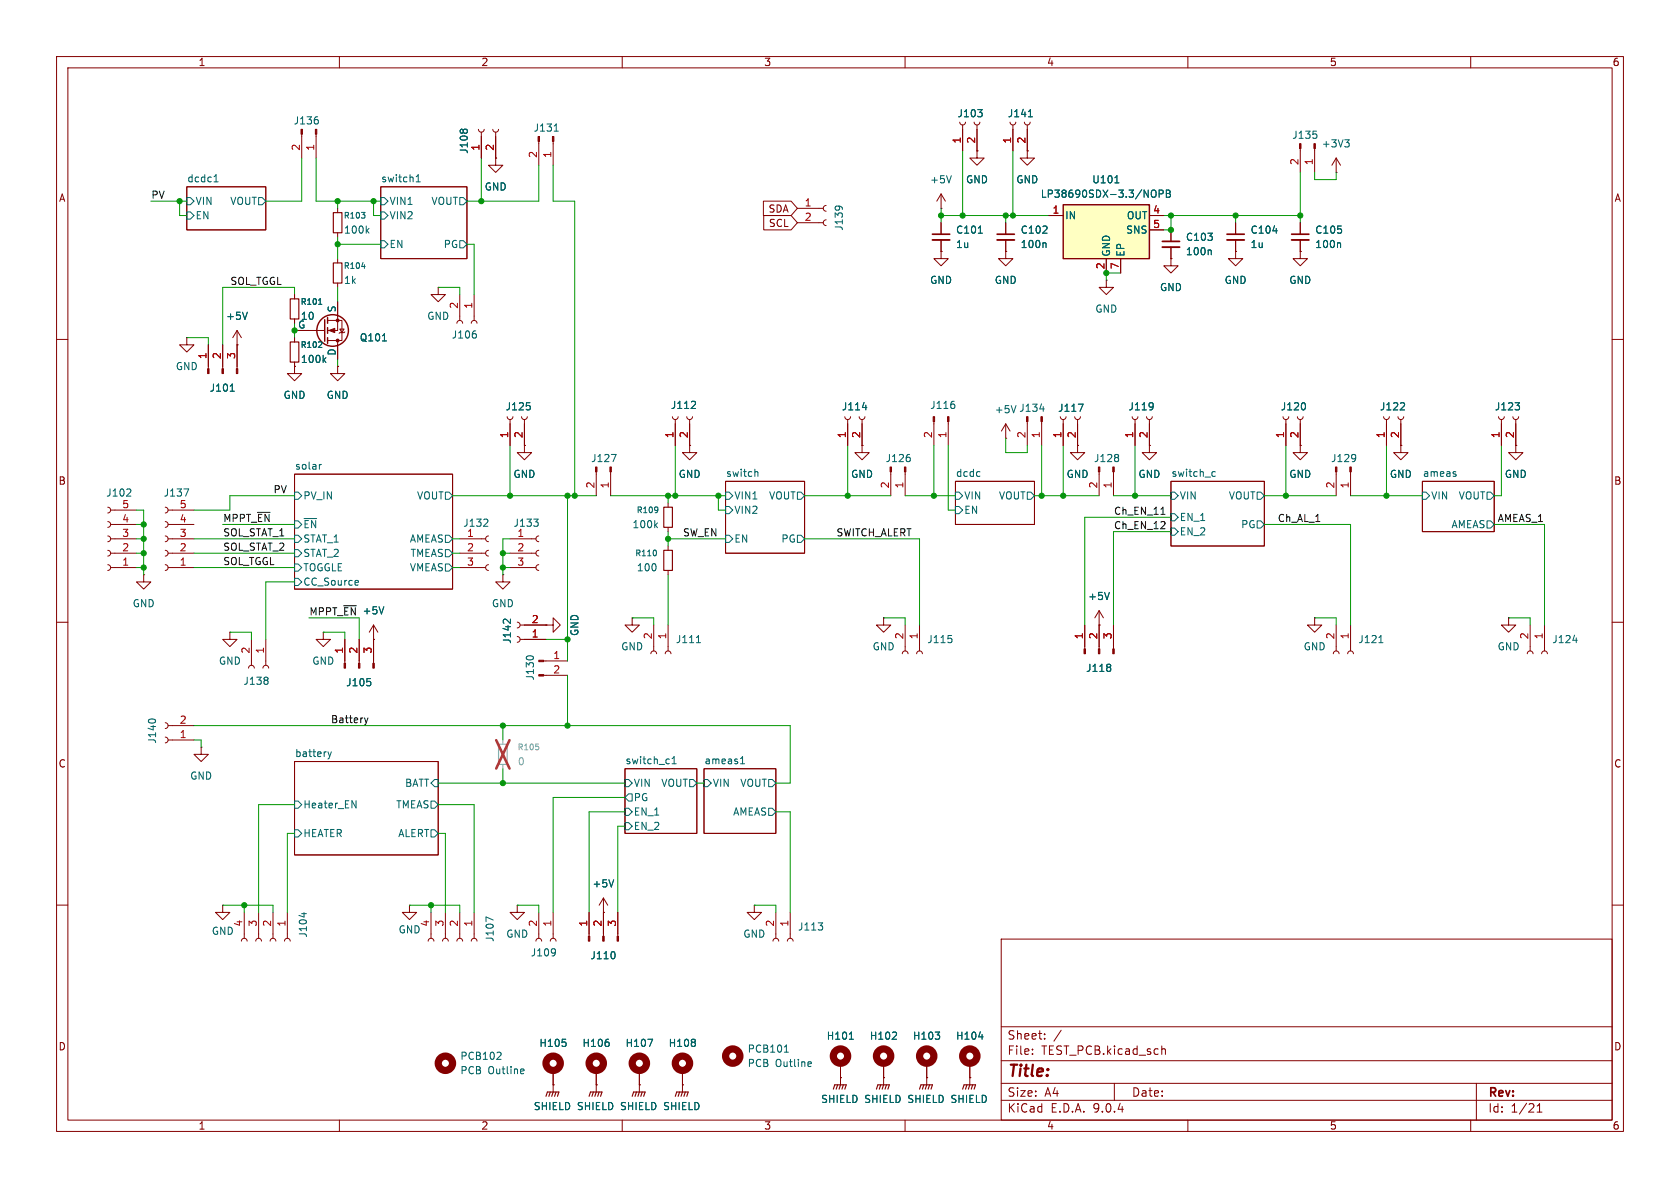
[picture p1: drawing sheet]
<svg xmlns="http://www.w3.org/2000/svg" width="297mm" height="210mm" viewBox="0 0 297 210" stroke-linecap="round" stroke-linejoin="round" font-family="sans-serif">
<defs><g id="words">
<text font-size="2.8" fill="#840000" x="178" y="190.9">Title:</text>
<g font-size="2.1" fill="#840000">
<text x="178" y="184">Sheet:</text>
<text x="178" y="186.7">File:</text>
<text x="184.1" y="186.7">TEST_PCB.kicad_sch</text>
<text x="178" y="196.9">KiCad</text>
<text x="178" y="194.1">Size:</text>
<text x="184.7" y="194.1">A4</text>
<text x="185.7" y="196.9">E.D.A.</text>
<text x="193.3" y="196.9">9.0.4</text>
<text x="200" y="194.1">Date:</text>
<text x="263" y="194.3">Rev:</text>
<text x="263" y="196.9">Id:</text>
<text x="267.1" y="196.9">1/21</text>
</g>
<g font-size="1.8" fill="#840000">
<text x="35" y="11.9">1</text>
<text x="85" y="11.9">2</text>
<text x="135" y="11.9">3</text>
<text x="185" y="11.9">4</text>
<text x="235" y="11.9">5</text>
<text x="285" y="11.9">6</text>
<text x="10.3" y="35.9">A</text>
<text x="285.3" y="35.9">A</text>
<text x="135.8" y="37.8">SDA</text>
<text x="135.8" y="40.3">SCL</text>
<text x="52.6" y="58.2">G</text>
<text x="10.3" y="85.9">B</text>
<text x="285.3" y="85.9">B</text>
<text x="10.3" y="135.9">C</text>
<text x="285.3" y="135.9">C</text>
<text x="10.3" y="185.9">D</text>
<text x="285.3" y="185.9">D</text>
<text x="35" y="199.9">1</text>
<text x="85" y="199.9">2</text>
<text x="135" y="199.9">3</text>
<text x="185" y="199.9">4</text>
<text x="235" y="199.9">5</text>
<text x="285" y="199.9">6</text>
</g>
<g font-size="1.8" fill="#006464">
<text x="51.8" y="22.2">J136</text>
<text x="94.2" y="23.5">J131</text>
<text x="169.2" y="20.9">J103</text>
<text x="178.1" y="20.9">J141</text>
<text x="82.9" y="27.3" transform="rotate(-90 82.9 27.3)">J108</text>
<text x="228.4" y="24.7">J135</text>
<text x="233.6" y="26.3">+3V3</text>
<text x="33" y="32.3">dcdc1</text>
<text x="67.3" y="32.3">switch1</text>
<text x="85.6" y="33.9">GND</text>
<text x="164.3" y="32.6">+5V</text>
<text x="170.7" y="32.6">GND</text>
<text x="179.6" y="32.6">GND</text>
<text x="183.9" y="35.2">LP38690SDX-3.3/NOPB</text>
<text x="193" y="32.6">U101</text>
<text x="34.5" y="39">EN</text>
<text x="34.5" y="36.4">VIN</text>
<text x="40.6" y="36.4">VOUT</text>
<text x="60.7" y="41.5">100k</text>
<text x="68.8" y="36.4">VIN1</text>
<text x="68.8" y="39">VIN2</text>
<text x="76.2" y="36.4">VOUT</text>
<text x="149.2" y="40.9" transform="rotate(-90 149.2 40.9)">J139</text>
<text x="168.9" y="41.5">C101</text>
<text x="180.3" y="41.5">C102</text>
<text x="188.2" y="39">IN</text>
<text x="199" y="41.5">SNS</text>
<text x="199.1" y="39">OUT</text>
<text x="221" y="41.5">C104</text>
<text x="232.4" y="41.5">C105</text>
<text x="68.8" y="44">EN</text>
<text x="78.3" y="44">PG</text>
<text x="168.9" y="44">1u</text>
<text x="180.3" y="44">100n</text>
<text x="196.4" y="45.5" transform="rotate(-90 196.4 45.5)">GND</text>
<text x="199" y="45.5" transform="rotate(-90 199 45.5)">EP</text>
<text x="209.6" y="42.8">C103</text>
<text x="209.6" y="45.3">100n</text>
<text x="221" y="44">1u</text>
<text x="232.4" y="44">100n</text>
<text x="60.7" y="50.4">1k</text>
<text x="164.3" y="50.4">GND</text>
<text x="175.8" y="50.4">GND</text>
<text x="205" y="51.7">GND</text>
<text x="216.4" y="50.4">GND</text>
<text x="227.8" y="50.4">GND</text>
<text x="39.9" y="56.7">+5V</text>
<text x="53.1" y="56.7">10</text>
<text x="59.4" y="55.3" transform="rotate(-90 59.4 55.3)">S</text>
<text x="75.4" y="56.7">GND</text>
<text x="193.5" y="55.5">GND</text>
<text x="31" y="65.6">GND</text>
<text x="53.1" y="64.4">100k</text>
<text x="59.4" y="63" transform="rotate(-90 59.4 63)">D</text>
<text x="63.5" y="60.6">Q101</text>
<text x="79.8" y="60">J106</text>
<text x="37" y="69.4">J101</text>
<text x="50" y="70.7">GND</text>
<text x="57.7" y="70.7">GND</text>
<text x="89.3" y="72.7">J125</text>
<text x="118.5" y="72.5">J112</text>
<text x="148.7" y="72.7">J114</text>
<text x="164.3" y="72.5">J116</text>
<text x="175.8" y="73.3">+5V J134</text>
<text x="187" y="73">J117</text>
<text x="199.4" y="72.7">J119</text>
<text x="226.3" y="72.7">J120</text>
<text x="243.9" y="72.7">J122</text>
<text x="264.2" y="72.7">J123</text>
<text x="52.1" y="83.1">solar</text>
<text x="104.4" y="81.9">J127</text>
<text x="156.5" y="81.9">J126</text>
<text x="193.3" y="81.9">J128</text>
<text x="235.2" y="81.9">J129</text>
<text x="18.7" y="88">J102</text>
<text x="28.8" y="88">J137</text>
<text x="53.5" y="88.5">PV_IN</text>
<text x="73.6" y="88.5">VOUT</text>
<text x="90.7" y="84.7">GND</text>
<text x="119.9" y="84.7">GND</text>
<text x="128.3" y="84.4">switch</text>
<text x="129.7" y="88.5">VIN1</text>
<text x="135.9" y="88.5">VOUT</text>
<text x="150.4" y="84.7">GND</text>
<text x="168.9" y="84.4">dcdc</text>
<text x="170.4" y="88.5">VIN</text>
<text x="176.5" y="88.5">VOUT</text>
<text x="188.5" y="84.7">GND</text>
<text x="201.2" y="84.7">GND</text>
<text x="207" y="84.4">switch_c</text>
<text x="208.5" y="88.5">VIN</text>
<text x="217.1" y="88.5">VOUT</text>
<text x="227.8" y="84.7">GND</text>
<text x="245.6" y="84.7">GND</text>
<text x="251.5" y="84.4">ameas</text>
<text x="252.9" y="88.5">VIN</text>
<text x="257.8" y="88.5">VOUT</text>
<text x="265.9" y="84.7">GND</text>
<text x="53.5" y="93.6">~{EN}</text>
<text x="81.8" y="93.3">J132</text>
<text x="90.7" y="93.3">J133</text>
<text x="111.7" y="93.6">100k</text>
<text x="129.7" y="91">VIN2</text>
<text x="170.4" y="91">EN</text>
<text x="208.5" y="92.3">EN_1</text>
<text x="208.5" y="94.8">EN_2</text>
<text x="219.3" y="93.6">PG</text>
<text x="256.5" y="93.6">AMEAS</text>
<text x="53.5" y="96.1">STAT_1</text>
<text x="53.5" y="98.7">STAT_2</text>
<text x="53.5" y="101.2">TOGGLE</text>
<text x="72.4" y="96.1">AMEAS</text>
<text x="72.4" y="101.2">VMEAS</text>
<text x="72.5" y="98.7">TMEAS</text>
<text x="112.5" y="101.2">100</text>
<text x="129.7" y="96.1">EN</text>
<text x="138" y="96.1">PG</text>
<text x="23.4" y="107.5">GND</text>
<text x="53.5" y="103.7">CC_Source</text>
<text x="86.9" y="107.5">GND</text>
<text x="192.3" y="106.3">+5V</text>
<text x="64" y="108.8">+5V</text>
<text x="90.5" y="113.9" transform="rotate(-90 90.5 113.9)">J142</text>
<text x="102.5" y="112.5" transform="rotate(-90 102.5 112.5)">GND</text>
<text x="119.4" y="113.9">J111</text>
<text x="163.8" y="113.9">J115</text>
<text x="240" y="113.9">J121</text>
<text x="274.3" y="113.9">J124</text>
<text x="38.6" y="117.7">GND</text>
<text x="55.1" y="117.7">GND</text>
<text x="109.7" y="115.2">GND</text>
<text x="154.2" y="115.2">GND</text>
<text x="191.9" y="119">J118</text>
<text x="230.4" y="115.2">GND</text>
<text x="264.7" y="115.2">GND</text>
<text x="42.9" y="121.3">J138</text>
<text x="61.1" y="121.5">J105</text>
<text x="94.6" y="120.4" transform="rotate(-90 94.6 120.4)">J130</text>
<text x="27.8" y="131.6" transform="rotate(-90 27.8 131.6)">J140</text>
<text x="52.1" y="133.9">battery</text>
<text x="110.5" y="135.2">switch_c1</text>
<text x="124.5" y="135.2">ameas1</text>
<text x="33.5" y="138">GND</text>
<text x="53.5" y="143.1">Heater_EN</text>
<text x="69.9" y="143.1">TMEAS</text>
<text x="71.5" y="139.3">BATT</text>
<text x="112" y="139.3">VIN</text>
<text x="112" y="141.8">PG</text>
<text x="116.8" y="139.3">VOUT</text>
<text x="125.9" y="139.3">VIN</text>
<text x="130.8" y="139.3">VOUT</text>
<text x="53.5" y="148.2">HEATER</text>
<text x="70.3" y="148.2">ALERT</text>
<text x="112" y="144.4">EN_1</text>
<text x="112" y="146.9">EN_2</text>
<text x="129.5" y="144.4">AMEAS</text>
<text x="104.6" y="157.1">+5V</text>
<text x="37.3" y="165.5">GND</text>
<text x="54.5" y="165.8" transform="rotate(-90 54.5 165.8)">J104</text>
<text x="70.4" y="165.2">GND</text>
<text x="87.5" y="166.6" transform="rotate(-90 87.5 166.6)">J107</text>
<text x="89.4" y="166">GND</text>
<text x="131.3" y="166">GND</text>
<text x="141" y="164.7">J113</text>
<text x="93.7" y="169.3">J109</text>
<text x="104.3" y="169.8">J110</text>
<text x="95.3" y="185.3">H105</text>
<text x="102.9" y="185.3">H106</text>
<text x="110.5" y="185.3">H107</text>
<text x="118.1" y="185.3">H108</text>
<text x="146.1" y="184">H101</text>
<text x="153.7" y="184">H102</text>
<text x="161.3" y="184">H103</text>
<text x="168.9" y="184">H104</text>
<text x="81.3" y="187.6">PCB102</text>
<text x="81.3" y="190.1">PCB</text>
<text x="86.3" y="190.1">Outline</text>
<text x="132.1" y="186.3">PCB101</text>
<text x="132.1" y="188.8">PCB</text>
<text x="137.1" y="188.8">Outline</text>
<text x="94.3" y="196.4">SHIELD SHIELD SHIELD SHIELD</text>
<text x="145.1" y="195.2">SHIELD SHIELD SHIELD SHIELD</text>
</g>
<g font-size="1.8" fill="#a90000">
<text x="53.1" y="26.7" transform="rotate(-90 53.1 26.7)">2</text>
<text x="55.6" y="26.7" transform="rotate(-90 55.6 26.7)">1</text>
<text x="84.8" y="26.7" transform="rotate(-90 84.8 26.7)">1</text>
<text x="87.4" y="26.7" transform="rotate(-90 87.4 26.7)">2</text>
<text x="95" y="28" transform="rotate(-90 95 28)">2</text>
<text x="97.5" y="28" transform="rotate(-90 97.5 28)">1</text>
<text x="169.9" y="25.5" transform="rotate(-90 169.9 25.5)">1</text>
<text x="172.5" y="25.5" transform="rotate(-90 172.5 25.5)">2</text>
<text x="178.8" y="25.5" transform="rotate(-90 178.8 25.5)">1</text>
<text x="181.4" y="25.5" transform="rotate(-90 181.4 25.5)">2</text>
<text x="229.6" y="29.3" transform="rotate(-90 229.6 29.3)">2</text>
<text x="232.2" y="29.3" transform="rotate(-90 232.2 29.3)">1</text>
<text x="142.2" y="36.6">1</text>
<text x="142.2" y="39.1">2</text>
<text x="186" y="37.8">1</text>
<text x="203.8" y="37.8">4</text>
<text x="203.8" y="40.4">5</text>
<text x="195.3" y="47.7" transform="rotate(-90 195.3 47.7)">2</text>
<text x="197.9" y="47.7" transform="rotate(-90 197.9 47.7)">7</text>
<text x="81" y="54.7" transform="rotate(-90 81 54.7)">2</text>
<text x="83.6" y="54.7" transform="rotate(-90 83.6 54.7)">1</text>
<text x="36.6" y="63.6" transform="rotate(-90 36.6 63.6)">1</text>
<text x="39.1" y="63.6" transform="rotate(-90 39.1 63.6)">2</text>
<text x="41.7" y="63.6" transform="rotate(-90 41.7 63.6)">3</text>
<text x="89.9" y="77.5" transform="rotate(-90 89.9 77.5)">1</text>
<text x="92.5" y="77.5" transform="rotate(-90 92.5 77.5)">2</text>
<text x="119.1" y="77.5" transform="rotate(-90 119.1 77.5)">1</text>
<text x="121.7" y="77.5" transform="rotate(-90 121.7 77.5)">2</text>
<text x="149.6" y="77.5" transform="rotate(-90 149.6 77.5)">1</text>
<text x="152.1" y="77.5" transform="rotate(-90 152.1 77.5)">2</text>
<text x="164.8" y="77.5" transform="rotate(-90 164.8 77.5)">2</text>
<text x="167.4" y="77.5" transform="rotate(-90 167.4 77.5)">1</text>
<text x="181.4" y="77.5" transform="rotate(-90 181.4 77.5)">2</text>
<text x="183.9" y="77.5" transform="rotate(-90 183.9 77.5)">1</text>
<text x="187.7" y="77.5" transform="rotate(-90 187.7 77.5)">1</text>
<text x="190.2" y="77.5" transform="rotate(-90 190.2 77.5)">2</text>
<text x="200.4" y="77.5" transform="rotate(-90 200.4 77.5)">1</text>
<text x="202.9" y="77.5" transform="rotate(-90 202.9 77.5)">2</text>
<text x="227.1" y="77.5" transform="rotate(-90 227.1 77.5)">1</text>
<text x="229.6" y="77.5" transform="rotate(-90 229.6 77.5)">2</text>
<text x="244.9" y="77.5" transform="rotate(-90 244.9 77.5)">1</text>
<text x="247.4" y="77.5" transform="rotate(-90 247.4 77.5)">2</text>
<text x="265.2" y="77.5" transform="rotate(-90 265.2 77.5)">1</text>
<text x="267.7" y="77.5" transform="rotate(-90 267.7 77.5)">2</text>
<text x="21.5" y="89.9">5</text>
<text x="31.7" y="89.9">5</text>
<text x="105.2" y="86.4" transform="rotate(-90 105.2 86.4)">2</text>
<text x="107.7" y="86.4" transform="rotate(-90 107.7 86.4)">1</text>
<text x="157.2" y="86.4" transform="rotate(-90 157.2 86.4)">2</text>
<text x="159.8" y="86.4" transform="rotate(-90 159.8 86.4)">1</text>
<text x="194.1" y="86.4" transform="rotate(-90 194.1 86.4)">2</text>
<text x="196.6" y="86.4" transform="rotate(-90 196.6 86.4)">1</text>
<text x="236" y="86.4" transform="rotate(-90 236 86.4)">2</text>
<text x="238.5" y="86.4" transform="rotate(-90 238.5 86.4)">1</text>
<text x="21.5" y="95">3</text>
<text x="21.5" y="92.5">4</text>
<text x="31.7" y="95">3</text>
<text x="31.7" y="92.5">4</text>
<text x="82.5" y="95">1</text>
<text x="91.4" y="95">1</text>
<text x="21.5" y="100.1">1</text>
<text x="21.5" y="97.5">2</text>
<text x="31.7" y="100.1">1</text>
<text x="31.7" y="97.5">2</text>
<text x="82.5" y="97.5">2</text>
<text x="82.5" y="100.1">3</text>
<text x="91.4" y="97.5">2</text>
<text x="91.4" y="100.1">3</text>
<text x="93.9" y="112.8">1</text>
<text x="93.9" y="110.2">2</text>
<text x="115.3" y="113.1" transform="rotate(-90 115.3 113.1)">2</text>
<text x="117.9" y="113.1" transform="rotate(-90 117.9 113.1)">1</text>
<text x="159.8" y="113.1" transform="rotate(-90 159.8 113.1)">2</text>
<text x="162.3" y="113.1" transform="rotate(-90 162.3 113.1)">1</text>
<text x="191.5" y="113.1" transform="rotate(-90 191.5 113.1)">1</text>
<text x="194.1" y="113.1" transform="rotate(-90 194.1 113.1)">2</text>
<text x="196.6" y="113.1" transform="rotate(-90 196.6 113.1)">3</text>
<text x="236" y="113.1" transform="rotate(-90 236 113.1)">2</text>
<text x="238.5" y="113.1" transform="rotate(-90 238.5 113.1)">1</text>
<text x="270.3" y="113.1" transform="rotate(-90 270.3 113.1)">2</text>
<text x="272.8" y="113.1" transform="rotate(-90 272.8 113.1)">1</text>
<text x="44.2" y="115.6" transform="rotate(-90 44.2 115.6)">2</text>
<text x="46.7" y="115.6" transform="rotate(-90 46.7 115.6)">1</text>
<text x="60.7" y="115.6" transform="rotate(-90 60.7 115.6)">1</text>
<text x="63.2" y="115.6" transform="rotate(-90 63.2 115.6)">2</text>
<text x="65.8" y="115.6" transform="rotate(-90 65.8 115.6)">3</text>
<text x="97.7" y="116.6">1</text>
<text x="97.7" y="119.1">2</text>
<text x="31.7" y="130.6">1</text>
<text x="31.7" y="128">2</text>
<text x="42.9" y="163.9" transform="rotate(-90 42.9 163.9)">4</text>
<text x="45.5" y="163.9" transform="rotate(-90 45.5 163.9)">3</text>
<text x="48" y="163.9" transform="rotate(-90 48 163.9)">2</text>
<text x="50.5" y="163.9" transform="rotate(-90 50.5 163.9)">1</text>
<text x="75.9" y="163.9" transform="rotate(-90 75.9 163.9)">4</text>
<text x="78.5" y="163.9" transform="rotate(-90 78.5 163.9)">3</text>
<text x="81" y="163.9" transform="rotate(-90 81 163.9)">2</text>
<text x="83.6" y="163.9" transform="rotate(-90 83.6 163.9)">1</text>
<text x="95" y="163.9" transform="rotate(-90 95 163.9)">2</text>
<text x="97.5" y="163.9" transform="rotate(-90 97.5 163.9)">1</text>
<text x="103.9" y="163.9" transform="rotate(-90 103.9 163.9)">1</text>
<text x="106.4" y="163.9" transform="rotate(-90 106.4 163.9)">2</text>
<text x="109" y="163.9" transform="rotate(-90 109 163.9)">3</text>
<text x="136.9" y="163.9" transform="rotate(-90 136.9 163.9)">2</text>
<text x="139.4" y="163.9" transform="rotate(-90 139.4 163.9)">1</text>
</g>
<g font-size="1.8" fill="#0f0f0f">
<text x="26.7" y="35.2">PV</text>
<text x="40.6" y="50.5">SOL_TGGL</text>
<text x="48.3" y="87.3">PV</text>
<text x="39.4" y="92.4">MPPT_~{EN}</text>
<text x="39.4" y="94.9">SOL_STAT_1</text>
<text x="120.6" y="94.9">SW_EN</text>
<text x="147.8" y="94.9">SWITCH_ALERT</text>
<text x="196.8" y="93.6">Ch_EN_12</text>
<text x="196.8" y="91.1">Ch_EN_11</text>
<text x="225.8" y="92.4">Ch_AL_1</text>
<text x="264.7" y="92.4">AMEAS_1</text>
<text x="39.4" y="97.4">SOL_STAT_2</text>
<text x="39.4" y="100">SOL_TGGL</text>
<text x="54.6" y="108.9">MPPT_~{EN}</text>
<text x="58.4" y="127.9">Battery</text>
</g>
<text font-size="1.8" fill="#989898" x="91.4" y="135.5">0</text>
<g font-size="1.4" fill="#006464">
<text x="60.7" y="38.8">R103</text>
<text x="60.7" y="47.7">R104</text>
<text x="53" y="54.1">R101</text>
<text x="53" y="61.7">R102</text>
<text x="112.5" y="90.9">R109</text>
<text x="112.2" y="98.5">R110</text>
</g>
<text font-size="1.4" fill="#989898" x="91.4" y="132.8">R105</text>
</g></defs>
<g fill="none" stroke="#840000" stroke-width=".18">
<path d="M10 10h277v190h-277zM12 12h273v186h-273zM60 10v2M110 10v2M160 10v2M210 10v2M260 10v2M33 33h14v7.6h-14zM59.7 36.8v.8M67.3 33h15.2v12.7h-15.2zM84.6 22.9l.1 .3 .4 .2 .4-.2 .1-.3M85.1 23.4v4.5"/>
<path d="M87.1 22.9l.2 .3 .3 .2 .4-.2 .1-.3M87.6 23.4v4.5M95.2 25v4.2M97.8 25v4.2M177.8 39.4v2M229.9 26.3v4.2M232.4 26.3v4.2M236.2 30.5h.1M236.2 27.9l-.7 1.3M236.2 27.9l.8 1.3M236.2 27.9v2.6M33 59.7v1.3h1.3l-1.3 1.2-1.3-1.2h1.3"/>
<path d="M33 59.7h.1M41.9 58.4l-.8 1.3M41.9 58.4l.8 1.3M41.9 58.4v6.8M52.1 52.1v.7M52.1 59.7v.8M59.7 41.1v.8M59.7 45.7v.8M59.7 50v.8M177.8 44.5v1.2h1.3l-1.3 1.3-1.3-1.3h1.3M177.8 44.5h.1M177.8 42.4v2.1"/>
<path d="M195.6 49.5v1.3h1.2l-1.2 1.3-1.3-1.3h1.3M195.6 49.5h.1M207 45.7v1.3h1.3l-1.3 1.3-1.3-1.3h1.3M207 45.7h.1M207 40.6v2.1M207 43.7v2M10 60h2M36.8 61v4.2M39.4 61v4.2M41.9 61h.1M52.1 64.8v1.2h1.2l-1.2 1.3-1.3-1.3h1.3M52.1 64.8h.1"/>
<path d="M52.1 64v.8M59.7 64.8v1.2h1.3l-1.3 1.3-1.3-1.3h1.3M59.7 64.8h.1M92.7 78.7v1.3h1.3l-1.3 1.3-1.3-1.3h1.3M92.7 78.7h.1M285 60h2M19 99.8l.4 .2 .2 .3-.2 .4-.4 .1M19 97.3l.4 .1 .2 .4-.2 .3-.4 .2M19 94.7l.4 .2 .2 .4-.2 .3-.4 .2M19 92.2l.4 .2 .2 .3-.2 .4-.4 .1M19 89.7l.4 .1 .2 .4-.2 .3-.4 .2M19.6 97.8h4.5"/>
<path d="M19.6 95.3h4.5M19.6 92.7h4.5M19.6 90.2h4.5M29.2 99.8l.4 .2 .1 .3-.1 .4-.4 .1M29.2 97.3l.4 .1 .1 .4-.1 .3-.4 .2M29.2 94.7l.4 .2 .1 .4-.1 .3-.4 .2M29.2 92.2l.4 .2 .1 .3-.1 .4-.4 .1M29.2 89.7l.4 .1 .1 .4-.1 .3-.4 .2M29.7 97.8h4.6M29.7 95.3h4.6M29.7 92.7h4.6M29.7 90.2h4.6"/>
<path d="M52.1 83.8h27.9v20.3h-27.9zM90.2 97.8h4.5M90.2 95.3h4.5M95.2 94.7l-.3 .2-.2 .4 .2 .3 .3 .2M95.2 97.3l-.3 .1-.2 .4 .2 .3 .3 .2M95.2 99.8l-.3 .2-.2 .3 .2 .4 .3 .1M128.3 85.1h13.9v12.7h-13.9zM168.9 85.1h14v7.6h-14zM207 85.1h16.5v11.4h-16.5zM251.5 85.1h12.7v8.9h-12.7zM10 110h2M19.6 100.3h4.5"/>
<path d="M25.4 101.6v1.3h1.3l-1.3 1.2-1.3-1.2h1.3M25.4 101.6h.1M29.7 100.3h4.6M40.6 111.8v1.2h1.3l-1.3 1.3-1.2-1.3h1.2M40.6 111.8h.1M43.9 118.1l.2-.3 .3-.2 .4 .2 .2 .3M44.4 113v4.6M46.5 118.1l.1-.3 .4-.2 .3 .2 .2 .3M47 113v4.6M90.2 100.3h4.5M91.4 112.5l.4 .2 .1 .3-.1 .4-.4 .1M91.4 110l.4 .1 .1 .4-.1 .3-.4 .2"/>
<path d="M91.9 113h4.6M91.9 110.5h4.6M96.1 116.8h4.2M96.1 119.4h4.2M285 110h2M29.2 130.3l.4 .2 .1 .3-.1 .4-.4 .1M29.2 127.8l.4 .1 .1 .4-.1 .3-.4 .2M29.7 130.8h4.6M29.7 128.3h4.6M52.1 134.6h25.4v16.5h-25.4zM110.5 135.9h12.7v11.4h-12.7zM124.5 135.9h12.7v11.4h-12.7z"/>
<path d="M10 160h2M177 166h108v32h-108zM285 160h2M60 198v2M97.8 191.8h.1M97.8 189.2v3.8M105.4 191.8h.1M105.4 191.8v1.2M110 198v2M113 191.8h.1M113 191.8v1.2M156.2 190.5h.1"/>
<path d="M156.2 190.5v1.3M160 198v2M163.8 190.5h.1M163.8 188v3.8M171.4 190.5h.1M171.4 190.5v1.3M177 194.5h108M177 191.5h108M177 187.5h108M177 181.5h108M182.5 186.3v.1M182.5 185.5v.1"/>
<path d="M184.7 183.6v.1M184.7 182.8v.1M187.6 182.1l-1.3 2M197 191.5v3M205.4 184.9v1.5M205.4 185.5l.2-.1 .4 .1v.9M210 198v2M260 198v2M261 191.5v6.5M271.7 196.6h.9M271.7 195.5l.5-.4v1.5"/>
</g>
<g fill="none" stroke="#006464" stroke-width=".18">
<path d="M33 37.5h.7l.6 .6-.6 .6h-.7zM33 34.9h.7l.6 .7-.6 .6h-.7zM37.8 32.1h.8M38 31.2l.2-.3v1.2M45.7 34.9h.7l.6 .7-.6 .6h-.7zM63.9 37.5h.6l-.3 .4M64.5 38v.5M67.3 34.9h.6l.7 .7-.7 .6h-.6zM67.3 37.5h.6l.7 .6-.7 .6h-.6zM73.6 32.1h.7M73.6 31.2l.3-.3v1.2M81.3 34.9h.6l.6 .7-.6 .6h-.6z"/>
<path d="M81.4 23l.2-.2 .2 .2M82 23l.1-.2 .5 .2M98 23.2h.7M232.1 23.2h.7M232.7 23.7l.1 .2-.1 .5M237.7 24.7h.8l-.4 .5M238.3 25.2l.2 .2v.3l-.2 .3M43.7 55.2l-.4 1.3M56.3 53.8h.6M63.9 47.1h.7M64.9 40.7l.3 .5M65.2 40.4l-.5 .5"/>
<path d="M67.3 42.5h.6l.7 .7-.7 .6h-.6zM81.3 42.5h.6l.6 .7-.6 .6h-.6zM184.7 42.9l.2 .2v.7M214 44.2l.1 .2v.6M40.7 69.2h.7M56.3 61.4h.6M56.9 60.5v.3M57.2 63.6l.4 .5M57.6 63.2l-.5 .5M23 86.5l.1 .2v.3l-.7 .7h.7M32.5 86.4h.9l-.6 1.3M52.1 87h.6l.6 .6-.6 .7h-.6z"/>
<path d="M52.1 94.6h.6l.6 .7-.6 .6h-.6zM52.1 97.2h.6l.6 .6-.6 .6h-.6zM52.1 99.7h.6l.6 .6-.6 .7h-.6zM52.1 92.1h.6l.6 .6-.6 .6h-.6zM53.8 91.7h2.2M56.8 82.1l-.3 .2M78.7 94.6h.7l.6 .7-.6 .6h-.7zM78.7 97.2h.7l.6 .6-.6 .6h-.7zM78.7 99.7h.7l.6 .6-.6 .7h-.7zM78.7 87h.7l.6 .6-.6 .7h-.7zM94.4 91.8h.7l-.4 .4M95 92.3l.1 .2-.1 .5"/>
<path d="M128.3 94.6h.6l.6 .7-.6 .6h-.6zM128.3 87h.6l.6 .6-.6 .7h-.6zM128.3 89.5h.6l.6 .7-.6 .6h-.6zM133.6 83.4l.4 .1v.7M141 87h.6l.6 .6-.6 .7h-.6zM141 94.6h.6l.6 .7-.6 .6h-.6zM168.9 89.5h.6l.7 .7-.7 .6h-.6zM168.9 87h.6l.7 .6-.7 .7h-.6zM173.1 83.4h.1M173.2 84.2h-.1M181.6 87h.6l.7 .6-.7 .7h-.6zM207 90.8h.6l.7 .6-.7 .7h-.6z"/>
<path d="M207 93.3h.6l.7 .7-.7 .6h-.6zM207 87h.6l.7 .6-.7 .7h-.6zM214.4 84.2h.5M214.4 83.4h.5M222.2 87h.7l.6 .6-.6 .7h-.7zM222.2 92.1h.7l.6 .6-.6 .6h-.7zM251.5 87h.6l.6 .6-.6 .7h-.6zM257.2 83.8l.2 .2-.2 .2M257.2 83.4h.2M262.9 92.1h.6l.7 .6-.7 .6h-.6zM262.9 87h.6l.7 .6-.7 .7h-.6zM47.3 119.8l.1 .1-.1 .3"/>
<path d="M52.1 102.2h.6l.6 .7-.6 .6h-.6zM63.2 102.6l.2 .3-.6 .1M63.3 103.4h-.1M90.2 109.4v.8l-.7-.7-.3-.1-.2 .2M93.2 116.1l.3-.2 .7 .2M26.4 127.2l.3-.1 .7 .1M47.3 120.3l.1 .2-.1 .4M58 132.9l.3 .8M58.3 133.7l-.3 .5M58.6 132.9l-.3 .8M76.8 137.8h.7v1.3h-.7l-.6-.7zM110.5 137.8h.6l.7 .6-.7 .7h-.6z"/>
<path d="M118.8 135h.7M118.8 134.1l.4-.4v1.3M121.9 137.8h.7l.6 .6-.6 .7h-.7zM124.5 137.8h.6l.6 .6-.6 .7h-.6zM130.9 135h.7M130.9 134.1l.4-.4v1.3M135.9 137.8h.6l.7 .6-.7 .7h-.6zM52.1 141.6h.6l.6 .6-.6 .7h-.6zM52.1 146.7h.6l.6 .6-.6 .7h-.6zM62.2 141.5l.7 1.3v-1.3M76.2 146.7h.6l.7 .6-.7 .7h-.6zM76.2 141.6h.6l.7 .6-.7 .7h-.6z"/>
<path d="M110.5 142.9h.6l.7 .6-.7 .6h-.6zM110.5 145.4h.6l.7 .7-.7 .6h-.6zM111.1 140.3h.7v1.3h-.7l-.6-.6zM135.9 142.9h.6l.7 .6-.7 .6h-.6zM100 184.3v.6M165.3 182.4h.8l-.4 .5M166.1 183v.6"/>
</g>
<g fill="none" stroke="#840000" stroke-width=".2">
<path d="M58.9 37.6h1.6v3.5h-1.6zM51.3 52.8h1.5v3.6h-1.5zM58.9 46.5h1.6v3.5h-1.6zM51.3 60.5h1.5v3.5h-1.5zM96.5 193.8l.3-.8h2l-.2 .8M97.3 193l-.3 .8M97.8 193l-.3 .8M98.3 193l-.3 .8M104.1 193.8l.3-.8h2l-.2 .8M104.9 193l-.3 .8M105.4 193l-.2 .8M105.9 193l-.2 .8"/>
<path d="M111.8 193.8l.2-.8h2l-.2 .8M112.5 193l-.2 .8M113 193l-.2 .8M113.5 193l-.2 .8M154.9 192.5l.3-.7h2l-.2 .7M155.7 191.8l-.3 .7M156.2 191.8l-.2 .7M156.7 191.8l-.2 .7M162.6 192.5l.2-.7h2l-.2 .7M163.3 191.8l-.2 .7M163.8 191.8l-.2 .7M164.3 191.8l-.2 .7"/>
<path d="M170.2 192.5l.2-.7h2.1l-.3 .7M170.9 191.8l-.2 .7M171.4 191.8l-.2 .7M172 191.8l-.3 .7"/>
</g>
<g fill="#840000" stroke="#840000" stroke-width=".18">
<path d="M97.7 24.1h.2v.9h-.2z"/>
<path d="M95.1 24.1h.3v.9h-.3z"/>
<path d="M232.3 25.4h.2v.9h-.2z"/>
<path d="M229.7 25.4h.3v.9h-.3z"/>
<path d="M95.2 116.7h.9v.3h-.9z"/>
<path d="M95.2 119.3h.9v.2h-.9z"/>
<path d="M36.7 65.2h.3v.8h-.3z"/>
<path d="M39.2 65.2h.3v.8h-.3z"/>
<path d="M41.8 65.2h.2v.8h-.2z"/>
</g>
<g fill="none" stroke="#840000" stroke-width="1.3">
<circle cx="97.8" cy="188" r="1.27"/>
<circle cx="163.8" cy="186.7" r="1.27"/>
</g>
<path d="M176.3 41.4h3M205.5 42.7h3" fill="none" stroke="#840000" stroke-width=".3"/>
<path d="M176.3 42.4h3M205.5 43.7h3" fill="none" stroke="#840000" stroke-width=".33"/>
<path d="M188 36.2h15.2v9.5h-15.2z" fill="#ffffc2"/>
<g fill="none" stroke="#840000" stroke-width=".25">
<path d="M188 36.2h15.2v9.5h-15.2zM57.4 56.5v3.8M57.9 56.1v1.1M57.9 57.9v1M57.9 59.7v1"/>
<circle cx="58.8" cy="58.4" r="2.79"/>
</g>
<g fill="none" stroke="#840000" stroke-width=".18">
<path d="M53.3 23.7v4.2M55.9 23.7v4.2M85.1 24.1v3.8M87.6 27.9v1.3h1.3l-1.3 1.3-1.2-1.3h1.2M87.6 27.9h.1M87.6 24.1v3.8M135 35.6h4.9l1.1 1.2-1.1 1.3h-4.9zM135 38.1h4.9l1.1 1.3-1.1 1.2h-4.9zM141 36.8h4.5M141 39.4h4.5M146 36.3l-.3 .2-.2 .3 .2 .4 .3 .1M146 38.9l-.3 .1-.2 .4 .2 .3 .3 .2"/>
<path d="M166.4 36.8h.1M166.4 34.3v2.5M166.4 39.4v2M166.4 34.3l-.8 1.3M166.4 34.3l.7 1.3M169.7 21.6l.1 .3 .4 .2 .3-.2 .2-.3M170.2 22.1v4.6M172.2 21.6l.2 .3 .3 .2 .4-.2 .1-.3M172.7 26.7v1.2h1.3l-1.3 1.3-1.3-1.3h1.3M172.7 26.7h.1M172.7 22.1v4.6M177.8 39.4v2"/>
<path d="M178.6 21.6l.1 .3 .4 .2 .3-.2 .2-.3M179.1 22.1v4.6M181.1 21.6l.2 .3 .3 .2 .4-.2 .1-.3M181.6 26.7v1.2h1.3l-1.3 1.3-1.3-1.3h1.3M181.6 26.7h.1M181.6 22.1v4.6M185.4 38.1h2.6M203.2 38.1h2.5M218.4 39.4v2M229.9 39.4v2M52.1 58.4h5.3M52.1 52.1v.7"/>
<path d="M52.1 59.7v.8M57.9 56.6h2.6v3.6h-2.6M59.7 53.3v5.1h-1.8M60.1 58.2h.7l-.3 .6zM61 58.7l-.2 .1h-.7l-.2 .1M77.5 50.8v1.3h1.2l-1.2 1.2-1.3-1.2h1.3M77.5 50.8h.1M80.8 57.2l.1-.4 .4-.2 .3 .2 .2 .4M81.3 52.1v4.5M83.3 57.2l.2-.4 .3-.2 .4 .2 .1 .4M83.8 52.1v4.5M166.4 44.5v1.2h1.2l-1.2 1.3-1.3-1.3h1.3"/>
<path d="M166.4 44.5h.1M166.4 42.4v2.1M177.8 44.5h.1M177.8 42.4v2.1M195.6 45.7v2.6M198.1 45.7v2.6M203.2 40.6h2.5M207 45.7h.1M207 40.6v2.1M207 43.7v2M218.4 44.5v1.2h1.3l-1.3 1.3-1.2-1.3h1.2M218.4 44.5h.1"/>
<path d="M218.4 42.4v2.1M229.9 44.5v1.2h1.2l-1.2 1.3-1.3-1.3h1.3M229.9 44.5h.1M229.9 42.4v2.1M36.8 61v3.8M39.4 61v3.8M41.9 61h.1M41.9 61v3.8M52.1 64.8h.1M52.1 64v.8M59.7 64.8h.1M59.7 60.2v3.3"/>
<path d="M89.7 73.7l.1 .3 .4 .2 .3-.2 .2-.3M90.2 74.2v4.5M92.2 73.7l.2 .3 .3 .2 .4-.2 .1-.3M92.7 78.7h.1M92.7 74.2v4.5M118.9 73.7l.1 .3 .4 .2 .3-.2 .2-.3M119.4 74.2v4.5M121.4 73.7l.2 .3 .3 .2 .4-.2 .1-.3M121.9 78.7v1.3h1.3l-1.3 1.3-1.3-1.3h1.3M121.9 78.7h.1M121.9 74.2v4.5M149.4 73.7l.1 .3 .4 .2 .3-.2 .2-.3"/>
<path d="M149.9 74.2v4.5M151.9 73.7l.1 .3 .4 .2 .4-.2 .1-.3M152.4 78.7v1.3h1.3l-1.3 1.3-1.3-1.3h1.3M152.4 78.7h.1M152.4 74.2v4.5M165.1 74.5v4.2M167.6 74.5v4.2M177.8 77.5h.1M177.8 74.9l-.8 1.3M177.8 74.9l.8 1.3M177.8 74.9v2.6M181.6 74.5v4.2"/>
<path d="M184.1 74.5v4.2M187.5 73.7l.1 .3 .4 .2 .3-.2 .2-.3M188 74.2v4.5M190 73.7l.1 .3 .4 .2 .4-.2 .1-.3M190.5 78.7v1.3h1.3l-1.3 1.3-1.3-1.3h1.3M190.5 78.7h.1M190.5 74.2v4.5M200.2 73.7l.1 .3 .4 .2 .3-.2 .2-.3M200.7 74.2v4.5M202.7 73.7l.1 .3 .4 .2 .4-.2 .1-.3M203.2 78.7v1.3h1.3l-1.3 1.3-1.3-1.3h1.3M203.2 78.7h.1"/>
<path d="M203.2 74.2v4.5M226.8 73.7l.2 .3 .3 .2 .4-.2 .1-.3M227.3 74.2v4.5M229.4 73.7l.1 .3 .4 .2 .3-.2 .2-.3M229.9 78.7v1.3h1.2l-1.2 1.3-1.3-1.3h1.3M229.9 78.7h.1M229.9 74.2v4.5M244.6 73.7l.2 .3 .3 .2 .4-.2 .1-.3M245.1 74.2v4.5M247.1 73.7l.2 .3 .4 .2 .3-.2 .2-.3M247.6 78.7v1.3h1.3l-1.3 1.3-1.2-1.3h1.2M247.6 78.7h.1"/>
<path d="M247.6 74.2v4.5M264.9 73.7l.2 .3 .3 .2 .4-.2 .1-.3M265.4 74.2v4.5M267.5 73.7l.1 .3 .4 .2 .3-.2 .2-.3M268 78.7v1.3h1.2l-1.2 1.3-1.3-1.3h1.3M268 78.7h.1M268 74.2v4.5M81.3 95.3h4.6M81.3 97.8h4.6M86.4 94.7l-.4 .2-.1 .4 .1 .3 .4 .2M86.4 97.3l-.4 .1-.1 .4 .1 .3 .4 .2M86.4 99.8l-.4 .2-.1 .3 .1 .4 .4 .1"/>
<path d="M105.4 83.4v4.2M107.9 83.4v4.2M118.1 88.9v.8M118.1 93.2v.8M118.1 96.5v.8M157.5 83.4v4.2M160 83.4v4.2M194.3 83.4v4.2M196.8 83.4v4.2M236.2 83.4v4.2M238.8 83.4v4.2M57.1 111.8v1.2h1.3l-1.3 1.3-1.2-1.3h1.2"/>
<path d="M57.1 111.8h.1M61 113v4.2M63.5 113v4.2M66 113h.1M66 110.5l-.7 1.3M66 110.5l.8 1.3M66 110.5v6.7M81.3 100.3h4.6M88.9 101.6v1.3h1.3l-1.3 1.2-1.3-1.2h1.3M88.9 101.6h.1M92.7 113h3.8M92.7 110.5h3.8"/>
<path d="M96.5 110.5h1.3v-1.3l1.3 1.3-1.3 1.3v-1.3M96.5 110.5h.1M111.8 109.2v1.3h1.2l-1.2 1.3-1.3-1.3h1.3M111.8 109.2h.1M115.1 115.6l.1-.4 .4-.1 .3 .1 .2 .4M115.6 110.5v4.6M117.6 115.6l.1-.4 .4-.1 .4 .1 .1 .4M118.1 100.8v.8M118.1 110.5v4.6M156.2 109.2v1.3h1.3l-1.3 1.3-1.3-1.3h1.3M156.2 109.2h.1M159.5 115.6l.2-.4 .3-.1 .4 .1 .1 .4"/>
<path d="M160 110.5v4.6M162.1 115.6l.1-.4 .4-.1 .3 .1 .2 .4M162.6 110.5v4.6M191.8 110.5v4.2M194.3 110.5h.1M194.3 108l-.8 1.2M194.3 108l.8 1.2M194.3 108v6.7M196.8 110.5v4.2M232.4 109.2v1.3h1.3l-1.3 1.3-1.3-1.3h1.3M232.4 109.2h.1M235.7 115.6l.2-.4 .3-.1 .4 .1 .1 .4"/>
<path d="M236.2 110.5v4.6M238.3 115.6l.1-.4 .4-.1 .3 .1 .2 .4M238.8 110.5v4.6M266.7 109.2v1.3h1.3l-1.3 1.3-1.3-1.3h1.3M266.7 109.2h.1M270 115.6l.1-.4 .4-.1 .4 .1 .1 .4M270.5 110.5v4.6M272.5 115.6l.2-.4 .3-.1 .4 .1 .2 .4M273 110.5v4.6M35.6 132.1v1.3h1.2l-1.2 1.2-1.3-1.2h1.3M35.6 132.1h.1M106.7 158.8l-.8 1.2"/>
<path d="M106.7 158.8l.7 1.2M106.7 158.8v6.7M39.4 160v1.3h-1.3l1.3 1.3 1.2-1.3h-1.2M39.4 160h.1M42.7 166.4l.1-.4 .4-.1 .3 .1 .2 .4M43.2 161.3v4.6M45.2 166.4l.2-.4 .3-.1 .4 .1 .1 .4M45.7 161.3v4.6M47.8 166.4l.1-.4 .4-.1 .3 .1 .2 .4M48.3 161.3v4.6M50.3 166.4l.1-.4 .4-.1 .4 .1 .1 .4M50.8 161.3v4.6"/>
<path d="M72.4 160v1.3h1.3l-1.3 1.3-1.3-1.3h1.3M72.4 160h.1M75.7 166.4l.1-.4 .4-.1 .4 .1 .1 .4M76.2 161.3v4.6M78.2 166.4l.2-.4 .3-.1 .4 .1 .1 .4M78.7 161.3v4.6M80.8 166.4l.1-.4 .4-.1 .3 .1 .2 .4M81.3 161.3v4.6M83.3 166.4l.2-.4 .3-.1 .4 .1 .1 .4M83.8 161.3v4.6M91.4 160v1.3h1.3l-1.3 1.3-1.2-1.3h1.2M91.4 160h.1"/>
<path d="M94.7 166.4l.2-.4 .3-.1 .4 .1 .2 .4M95.2 161.3v4.6M97.3 166.4l.1-.4 .4-.1 .3 .1 .2 .4M97.8 161.3v4.6M104.1 161.3v4.2M106.7 161.3h.1M109.2 161.3v4.2M133.3 160v1.3h1.3l-1.3 1.3-1.2-1.3h1.2M133.3 160h.1M136.7 166.4l.1-.4 .4-.1 .3 .1 .2 .4M137.2 161.3v4.6M139.2 166.4l.1-.4 .4-.1 .4 .1 .1 .4"/>
<path d="M139.7 161.3v4.6M97.8 191.8h.1M97.8 189.2v2.6M105.4 191.8h.1M105.4 189.2v2.6M113 191.8h.1M113 189.2v2.6M120.6 191.8h.1M120.6 189.2v3.8M148.6 190.5h.1M148.6 188v3.8M156.2 190.5h.1"/>
<path d="M156.2 188v2.5M163.8 190.5h.1M163.8 188v2.5M171.4 190.5h.1M171.4 188v2.5"/>
</g>
<g fill="none" stroke="#006464" stroke-width=".18">
<path d="M172.9 19.4h.7l-.4 .5M173.5 19.9l.1 .2-.1 .5M56.2 21.2l.1 .2-.1 .5M81.4 23l.2-.2 .2 .2M82 23l.1-.2 .5 .2M147.7 36.5h.1a1.07 1.07 0 0 1 1 .1M148.2 36.4l.2 .1M168.2 31.1l-.4 1.2M181.8 20.6h.7M197.1 32.3h.7M203.7 33.7l.1-.1a.43 .43 0 0 1 .6 .4v.4a.42 .42 0 0 1-.2 .4 .42 .42 0 0 1-.5 0M204.9 34.3l.6-.1 .1-.2v-.3l-.7-.1v1.3"/>
<path d="M206.2 33.6h.4l.3 .2-.3 .4 .3 .1v.3l-.2 .3h-.5zM206.2 34.2h.4M43.7 55.2l-.4 1.3M56.3 53.8h.6M84.1 59l.1 .2-.1 .5M173 41.2h.7M184.7 42.9l.2 .2v.7M214 44.2l.1 .2v.6M225 40.8h.8M236.8 42.9l.2 .2v.7M40.7 69.2h.7M56.3 61.4h.6"/>
<path d="M56.9 60.5v.3M57.2 63.6l.4 .5M57.6 63.2l-.5 .5M67.6 60.3h.7M93.1 71.2h.6M93.6 71.7l.2 .2-.2 .5M122.8 71l.2 .2-.1 .3-.7 .7h.8M152.5 72h.7M168.7 71.5l.1 .2-.1 .4M183.8 72.3h.8M190.6 71.4h.9l-.6 1.3M203.7 71.3h.1a1.07 1.07 0 0 1-.1 1"/>
<path d="M203.9 71.7l-.2 .2M230.7 71.3l.1 .4-.1 .6M248.2 71.3l.1 .1v.3l-.8 .8h.8M267.8 71.2h.8l-.4 .5M268.5 71.7l.1 .2-.1 .5M86.1 91.8l.2 .2-.1 .3-.7 .7h.8M108.1 80.3h.8l-.5 1.3M115.9 92.8l.3 .5M116 97.4v.7M116.2 92.4l-.5 .5M116.3 89.7v.7M116.3 90.1h.1"/>
<path d="M160.8 80.9l.1 .2-.1 .4M197.6 80.4l.2 .2-.2 .2M197.6 80.9l.2 .2-.2 .4M239.5 80.4l.1 .1a1.07 1.07 0 0 1-.1 1M239.7 80.9l-.2 .2M64.9 120h.6M67.9 107.3l-.5 1.2M90.2 109.4v.8l-.7-.7-.3-.1-.2 .2M123.1 113.6h.7M167.6 112.3h.6M168.2 112.9l.1 .2-.1 .4M196.1 104.7l-.4 1.3"/>
<path d="M196.2 117.5l.2 .2-.2 .2M196.2 118l.2 .2-.2 .4M243.8 113.6h.7M278.1 113.2h.7M65.4 120.5l.2 .2-.2 .5M108.5 155.5l-.4 1.3M53.8 161.3v.8M87.2 162.6l-1.3-.5v.8M98.1 167.8a1.07 1.07 0 0 1-.1 1.1M98.2 168.3l-.1 .1M108.6 168.3l.1 .4-.1 .7M144.6 163.1h.8l-.4 .5"/>
<path d="M145.3 163.7l.1 .2-.1 .4M88.3 186l.3 .2-.1 .3-.7 .8h.8M92.2 189h.4v.3l-.6 .1M92.6 189.7l-.4 .1M100 184.3v.6M107.6 184.3v.6M114.5 183.7h.9l-.6 1.3M122.9 183.8v.3M122.9 184.4v.5M138.7 186h.7M138.9 184.9l.1-.2v1.3M143 187.7l.4 .1v.2l-.6 .1"/>
<path d="M143.4 188.5h-.4M150.2 183.7h.7M157.7 183.7h.8M158.4 182.6v.4M165.3 182.4h.8l-.4 .5M166.1 183v.6M173 183.3h.8"/>
</g>
<path d="M164.8 41.4h3.1M216.9 41.4h3.1M228.3 41.4h3.1" fill="none" stroke="#840000" stroke-width=".3"/>
<path d="M164.8 42.4h3.1M216.9 42.4h3.1M228.3 42.4h3.1" fill="none" stroke="#840000" stroke-width=".33"/>
<g fill="#840000" stroke="#840000" stroke-width=".18">
<path d="M107.8 82.6h.3v.8h-.3z"/>
<path d="M105.3 82.6h.2v.8h-.2z"/>
<path d="M60.8 117.2h.3v.9h-.3z"/>
<path d="M63.4 117.2h.2v.9h-.2z"/>
<path d="M65.9 117.2h.3v.9h-.3z"/>
<path d="M238.6 82.6h.3v.8h-.3z"/>
<path d="M236.1 82.6h.2v.8h-.2z"/>
<path d="M104 165.5h.3v.9h-.3z"/>
<path d="M106.6 165.5h.2v.9h-.2z"/>
<path d="M109.1 165.5h.2v.9h-.2z"/>
<path d="M159.9 82.6h.2v.8h-.2z"/>
<path d="M157.4 82.6h.2v.8h-.2z"/>
<path d="M167.5 73.7h.3v.8h-.3z"/>
<path d="M165 73.7h.2v.8h-.2z"/>
<path d="M191.6 114.7h.3v.9h-.3z"/>
<path d="M194.2 114.7h.2v.9h-.2z"/>
<path d="M196.7 114.7h.3v.9h-.3z"/>
<path d="M58.2 58.4l1-.4v.8z"/>
<path d="M196.7 82.6h.3v.8h-.3z"/>
<path d="M194.2 82.6h.2v.8h-.2z"/>
<path d="M184 73.7h.3v.8h-.3z"/>
<path d="M181.5 73.7h.2v.8h-.2z"/>
<path d="M55.8 22.9h.2v.8h-.2z"/>
<path d="M53.2 22.9h.3v.8h-.3z"/>
<circle cx="59.7" cy="60.2" r=".25"/>
<circle cx="59.7" cy="56.6" r=".25"/>
</g>
<g fill="none" stroke="#840000" stroke-width="1.3">
<circle cx="78.7" cy="188" r="1.27"/>
<circle cx="105.4" cy="188" r="1.27"/>
<circle cx="113" cy="188" r="1.27"/>
<circle cx="120.6" cy="188" r="1.27"/>
<circle cx="129.5" cy="186.7" r="1.27"/>
<circle cx="148.6" cy="186.7" r="1.27"/>
<circle cx="156.2" cy="186.7" r="1.27"/>
<circle cx="171.4" cy="186.7" r="1.27"/>
</g>
<path d="M88.1 131.6h1.6v3.5h-1.6z" fill="none" stroke="#a1a1a1" stroke-width=".2"/>
<path d="M88.9 130.8v.8M88.9 135.1v.8" fill="none" stroke="#a1a1a1" stroke-width=".18"/>
<path d="M95.2 132v.4" fill="none" stroke="#989898" stroke-width=".18"/>
<path d="M87.7 130.8l2.4 5.1M90.1 130.8l-2.4 5.1" fill="none" stroke="#e12e31" stroke-width=".46"/>
<path d="M117.3 97.3h1.6v3.5h-1.6zM117.3 89.7h1.6v3.5h-1.6zM119.4 193.8l.2-.8h2.1l-.3 .8M120.1 193l-.2 .8M120.6 193l-.2 .8M121.2 193l-.3 .8M147.3 192.5l.3-.7h2l-.2 .7M148.1 191.8l-.3 .7M148.6 191.8l-.3 .7M149.1 191.8l-.3 .7" fill="none" stroke="#840000" stroke-width=".2"/>
<path d="M205.2 90.9h.8M64.4 126.9l.3 .9M64.7 127.8l-.1 .3M65.1 126.9l-.4 .9" fill="none" stroke="#0f0f0f" stroke-width=".18"/>
<g fill="none" stroke="#009600" stroke-width=".18">
<path d="M26.7 35.6h6.3M31.7 35.6v2.5h1.3M53.3 27.9v7.7h-6.3M55.9 27.9v7.7h11.4M59.7 35.6v1.2M66 35.6v2.5h1.3M85.1 27.9v7.7M95.2 29.2v6.4h-12.7M97.8 29.2v6.4h3.8v52M166.4 38.1h19M166.4 36.8v2.6M170.2 26.7v11.4"/>
<path d="M177.8 38.1v1.3M179.1 26.7v11.4M205.7 38.1h24.2M207 38.1v2.5h-1.3M218.4 38.1v1.3M229.9 30.5v8.9M232.4 30.5v1.3h3.8v-1.3M33 59.7h3.8v1.3M52.1 52.1v-1.3h-12.7v10.2M52.1 58.4v1.3M59.7 41.9v3.8M59.7 50.8v2.5"/>
<path d="M59.7 43.2h7.6M77.5 50.8h3.8v1.3M82.5 43.2h1.3v8.9M198.1 48.3h-2.5v1.2M59.7 63.5v1.3M90.2 78.7v8.9M119.4 78.7v8.9M149.9 78.7v8.9M165.1 78.7v8.9M167.6 78.7v11.5h1.3M177.8 77.5v2.5h3.8v-1.3M184.1 78.7v8.9"/>
<path d="M188 78.7v8.9M200.7 78.7v8.9M227.3 78.7v8.9M245.1 78.7v8.9M265.4 78.7v8.9h-1.2M24.1 97.8h1.3M24.1 90.2h1.3v11.4M24.1 92.7h1.3M24.1 95.3h1.3M34.3 97.8h17.8M34.3 95.3h17.8M39.4 92.7h12.7"/>
<path d="M52.1 87.6h-11.5v2.6h-6.3M80 97.8h1.3M80 95.3h1.3M80 87.6h25.4M88.9 97.8h1.3M90.2 95.3h-1.3v6.3M100.3 87.6v29.2M107.9 87.6h20.4M118.1 95.3h10.2M118.1 87.6v1.3M118.1 94v2.5M127 87.6v2.6h1.3"/>
<path d="M142.2 95.3h20.4v15.2M142.2 87.6h15.3M160 87.6h8.9M182.9 87.6h11.4M196.8 87.6h10.2M207 91.4h-15.2v19.1M207 94h-10.2v16.5M223.5 92.7h15.3v17.8M223.5 87.6h12.7M238.8 87.6h12.7M264.2 92.7h8.8v17.8M24.1 100.3h1.3"/>
<path d="M34.3 100.3h17.8M40.6 111.8h3.8v1.2M52.1 102.9h-5.1v10.1M54.6 109.2h8.9v3.8M57.1 111.8h3.9v1.2M80 100.3h1.3M88.9 100.3h1.3M96.5 113h3.8M100.3 119.4v8.9M111.8 109.2h3.8v1.3M118.1 101.6v8.9M156.2 109.2h3.8v1.3"/>
<path d="M232.4 109.2h3.8v1.3M266.7 109.2h3.8v1.3M34.3 128.3h105.4v10.1h-2.5M34.3 130.8h1.3v1.3M77.5 138.4h33M88.9 128.3v2.5M88.9 135.9v2.5M123.2 138.4h1.3M52.1 142.2h-6.4v19.1M52.1 147.3h-1.3v14M77.5 142.2h6.3v19.1M77.5 147.3h1.2v14"/>
<path d="M110.5 141h-12.7v20.3M110.5 143.5h-6.4v17.8M110.5 146.1h-1.3v15.2M137.2 143.5h2.5v17.8M39.4 160h8.9v1.3M43.2 160v1.3M72.4 160h8.9v1.3M76.2 160v1.3M91.4 160h3.8v1.3M133.3 160h3.9v1.3"/>
</g>
<g fill="#009600" stroke="#009600" stroke-width=".18">
<circle cx="25.4" cy="100.3" r=".46"/>
<circle cx="25.4" cy="97.8" r=".46"/>
<circle cx="25.4" cy="95.3" r=".46"/>
<circle cx="25.4" cy="92.7" r=".46"/>
<circle cx="88.9" cy="97.8" r=".46"/>
<circle cx="88.9" cy="100.3" r=".46"/>
<circle cx="100.3" cy="113" r=".46"/>
<circle cx="100.3" cy="87.6" r=".46"/>
<circle cx="101.6" cy="87.6" r=".46"/>
<circle cx="118.1" cy="87.6" r=".46"/>
<circle cx="43.2" cy="160" r=".46"/>
<circle cx="76.2" cy="160" r=".46"/>
<circle cx="88.9" cy="138.4" r=".46"/>
<circle cx="100.3" cy="128.3" r=".46"/>
<circle cx="88.9" cy="128.3" r=".46"/>
<circle cx="52.1" cy="58.4" r=".46"/>
<circle cx="85.1" cy="35.6" r=".46"/>
<circle cx="90.2" cy="87.6" r=".46"/>
<circle cx="66" cy="35.6" r=".46"/>
<circle cx="59.7" cy="43.2" r=".46"/>
<circle cx="59.7" cy="35.6" r=".46"/>
<circle cx="31.7" cy="35.6" r=".46"/>
<circle cx="245.1" cy="87.6" r=".46"/>
<circle cx="227.3" cy="87.6" r=".46"/>
<circle cx="118.1" cy="95.3" r=".46"/>
<circle cx="149.9" cy="87.6" r=".46"/>
<circle cx="119.4" cy="87.6" r=".46"/>
<circle cx="127" cy="87.6" r=".46"/>
<circle cx="165.1" cy="87.6" r=".46"/>
<circle cx="184.1" cy="87.6" r=".46"/>
<circle cx="188" cy="87.6" r=".46"/>
<circle cx="200.7" cy="87.6" r=".46"/>
<circle cx="207" cy="40.6" r=".46"/>
<circle cx="207" cy="38.1" r=".46"/>
<circle cx="229.9" cy="38.1" r=".46"/>
<circle cx="179.1" cy="38.1" r=".46"/>
<circle cx="177.8" cy="38.1" r=".46"/>
<circle cx="195.6" cy="48.3" r=".46"/>
<circle cx="218.4" cy="38.1" r=".46"/>
<circle cx="166.4" cy="38.1" r=".46"/>
<circle cx="170.2" cy="38.1" r=".46"/>
</g>
<use href="#words"/>
</svg>
